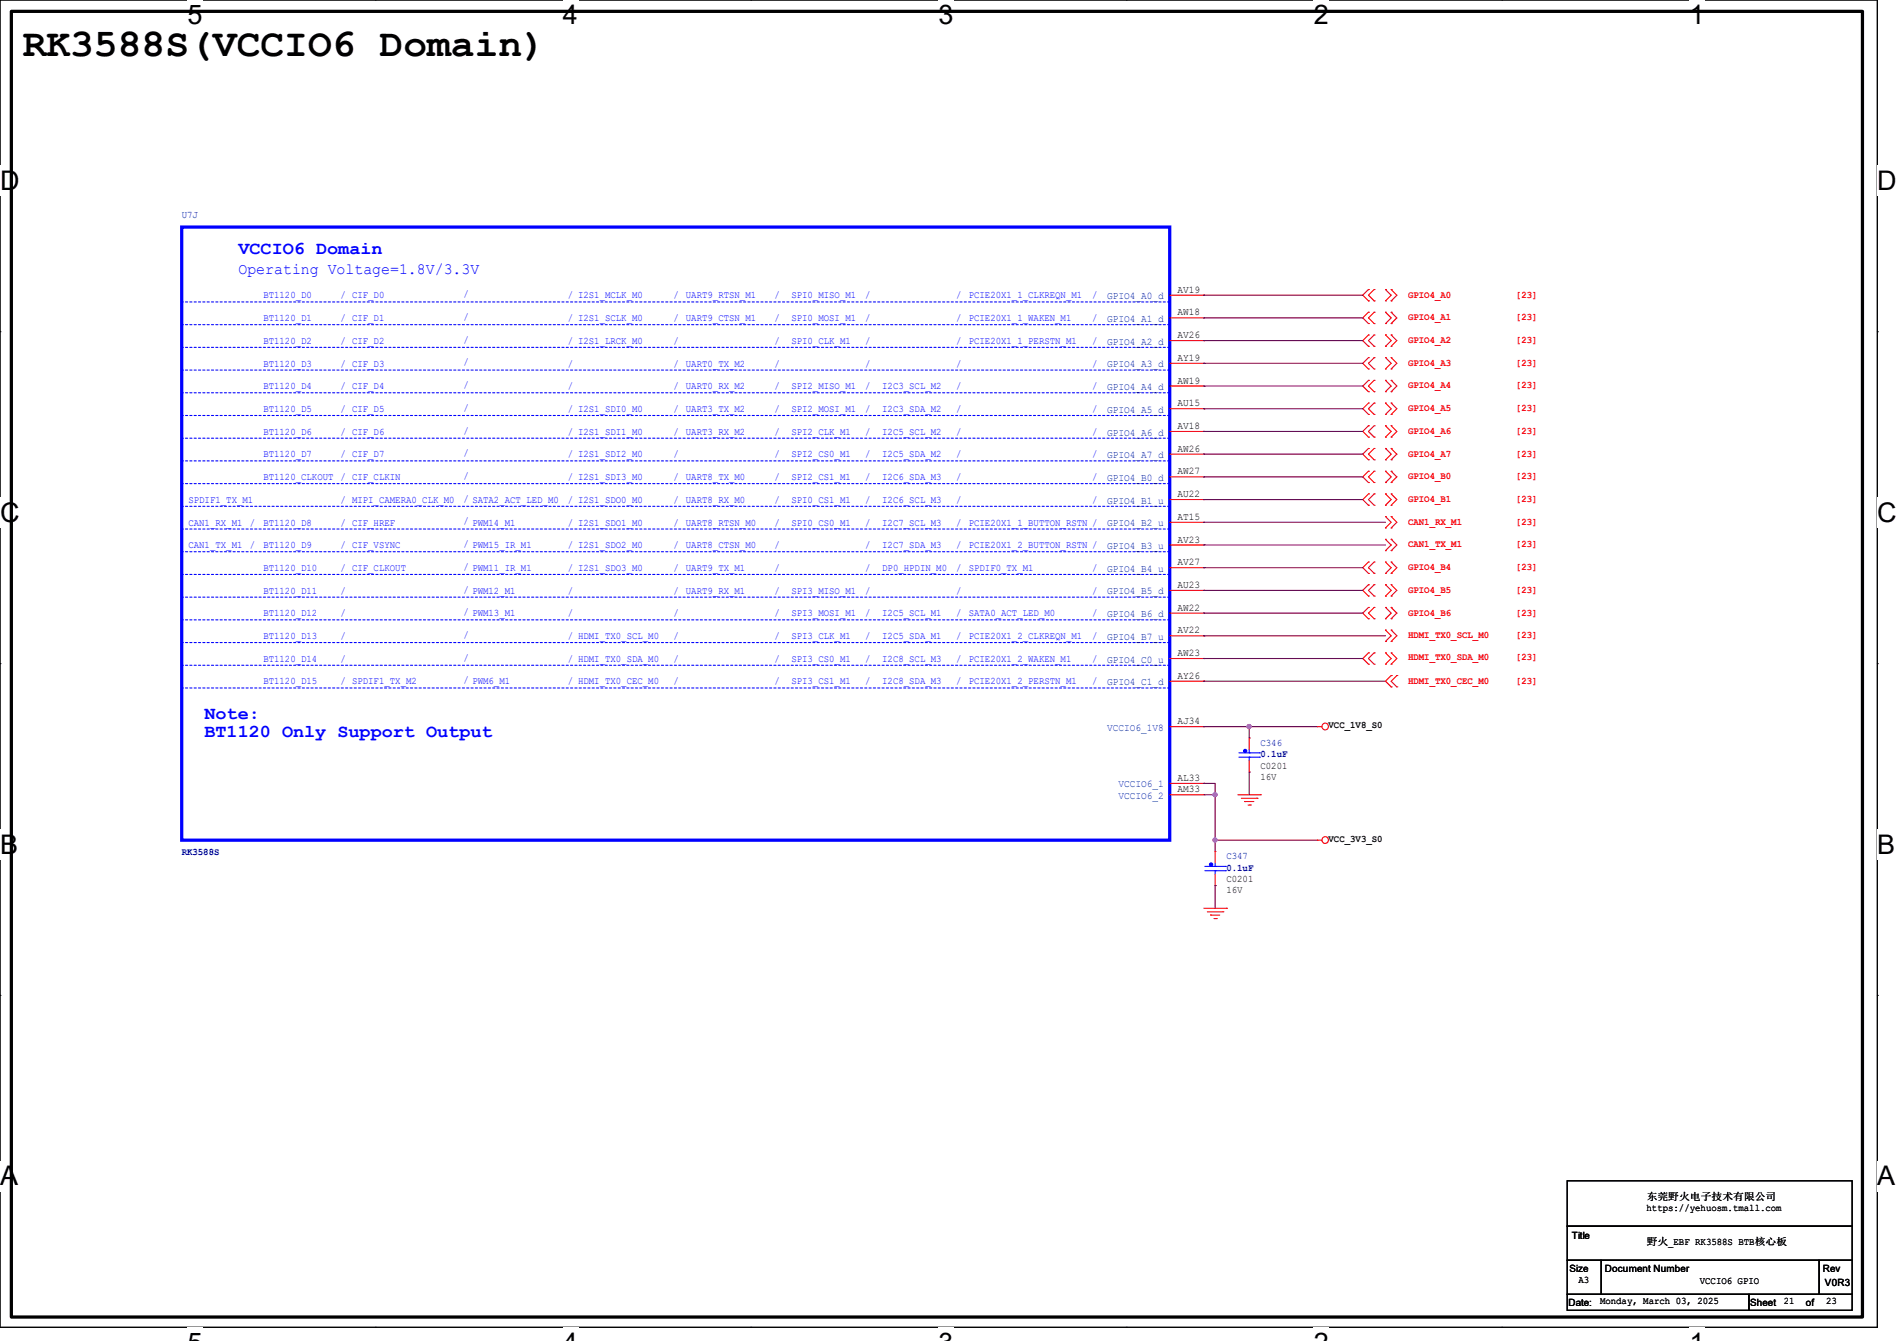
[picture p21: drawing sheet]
<svg xmlns="http://www.w3.org/2000/svg" width="297mm" height="210mm" viewBox="0 0 297 210" stroke-linecap="round" stroke-linejoin="round" font-family="sans-serif">
<defs><g id="words">
<text font-size="6.2" x="3.6" y="8.8">RK3588S(VCCIO6 Domain)</text>
<g font-size="4.2">
<text x="29.4" y="3.8">5</text>
<text x="88.1" y="3.8">4</text>
<text x="146.9" y="3.8">3</text>
<text x="205.7" y="3.8">2</text>
<text x="264.5" y="3.8">1</text>
<text x="0" y="29.8">D</text>
<text x="293.9" y="29.8">D</text>
<text x="0" y="81.7">C</text>
<text x="293.9" y="81.7">C</text>
<text x="0" y="133.7">B</text>
<text x="293.9" y="133.7">B</text>
<text x="0" y="185.6">A</text>
<text x="293.9" y="185.6">A</text>
</g>
<g font-size="2.8" fill="#00f">
<text x="37.3" y="39.7">VCCIO6 Domain</text>
<text x="32" y="112.6">Note:</text>
<text x="32" y="115.4">BT1120 Only Support Output</text>
</g>
<text font-size="2.5" fill="#00f" x="37.3" y="42.8">Operating Voltage=1.8V/3.3V</text>
<g font-size="1.6" fill="#000080">
<text x="28.4" y="34.1">U7J</text>
<text x="197.3" y="116.8">C346</text>
<text x="197.3" y="118.6">0.1uF</text>
<text x="28.4" y="133.9">RK3588S</text>
<text x="192" y="134.6">C347</text>
<text x="192" y="136.4">0.1uF</text>
</g>
<g font-size="1.6" fill="#00f">
<text x="41.2" y="46.7">BT1120_D0</text>
<text x="53.3" y="46.7">/ CIF_D0</text>
<text x="72.6" y="46.6">/</text>
<text x="88.9" y="46.7">/ I2S1_MCLK_M0</text>
<text x="105.4" y="46.7">/</text>
<text x="107.4" y="46.7">UART9_RTSN_M1</text>
<text x="121.2" y="46.7">/</text>
<text x="123.9" y="46.7">SPI0_MISO_M1</text>
<text x="135.5" y="46.7">/</text>
<text x="149.7" y="46.7">/</text>
<text x="151.7" y="46.7">PCIE20X1_1_CLKREQN_M1</text>
<text x="171" y="46.7">/</text>
<text x="41.2" y="50.3">BT1120_D1</text>
<text x="41.2" y="53.8">BT1120_D2</text>
<text x="53.3" y="53.8">/ CIF_D2</text>
<text x="53.3" y="50.3">/ CIF_D1</text>
<text x="72.6" y="50.1">/</text>
<text x="72.6" y="53.7">/</text>
<text x="88.9" y="50.3">/ I2S1_SCLK_M0</text>
<text x="88.9" y="53.8">/ I2S1_LRCK_M0</text>
<text x="105.4" y="50.3">/</text>
<text x="105.4" y="53.8">/</text>
<text x="107.4" y="50.3">UART9_CTSN_M1</text>
<text x="121.2" y="50.3">/</text>
<text x="121.2" y="53.8">/</text>
<text x="123.9" y="50.3">SPI0_MOSI_M1</text>
<text x="123.9" y="53.8">SPI0_CLK_M1</text>
<text x="135.5" y="50.3">/</text>
<text x="135.5" y="53.8">/</text>
<text x="149.7" y="50.3">/</text>
<text x="149.7" y="53.8">/</text>
<text x="151.7" y="50.3">PCIE20X1_1_WAKEN_M1</text>
<text x="151.7" y="53.8">PCIE20X1_1_PERSTN_M1</text>
<text x="171" y="50.3">/</text>
<text x="171" y="53.8">/</text>
<text x="41.2" y="57.4">BT1120_D3</text>
<text x="53.3" y="57.4">/ CIF_D3</text>
<text x="72.6" y="57.2">/</text>
<text x="88.9" y="57.4">/</text>
<text x="105.4" y="57.4">/</text>
<text x="107.4" y="57.4">UART0_TX_M2</text>
<text x="121.2" y="57.4">/</text>
<text x="135.5" y="57.4">/</text>
<text x="149.7" y="57.4">/</text>
<text x="171" y="57.4">/</text>
<text x="41.2" y="61">BT1120_D4</text>
<text x="41.2" y="64.5">BT1120_D5</text>
<text x="53.3" y="64.5">/ CIF_D5</text>
<text x="53.3" y="61">/ CIF_D4</text>
<text x="72.6" y="60.8">/</text>
<text x="72.6" y="64.3">/</text>
<text x="88.9" y="61">/</text>
<text x="88.9" y="64.5">/ I2S1_SDI0_M0</text>
<text x="105.4" y="61">/</text>
<text x="105.4" y="64.5">/</text>
<text x="107.4" y="61">UART0_RX_M2</text>
<text x="107.4" y="64.5">UART3_TX_M2</text>
<text x="121.2" y="61">/</text>
<text x="121.2" y="64.5">/</text>
<text x="123.9" y="61">SPI2_MISO_M1</text>
<text x="123.9" y="64.5">SPI2_MOSI_M1</text>
<text x="135.5" y="61">/</text>
<text x="135.5" y="64.5">/</text>
<text x="138.1" y="61">I2C3_SCL_M2</text>
<text x="138.1" y="64.5">I2C3_SDA_M2</text>
<text x="149.7" y="61">/</text>
<text x="149.7" y="64.5">/</text>
<text x="171" y="61">/</text>
<text x="171" y="64.5">/</text>
<text x="41.2" y="68.1">BT1120_D6</text>
<text x="41.2" y="71.6">BT1120_D7</text>
<text x="53.3" y="71.6">/ CIF_D7</text>
<text x="53.3" y="68.1">/ CIF_D6</text>
<text x="72.6" y="67.9">/</text>
<text x="72.6" y="71.5">/</text>
<text x="88.9" y="68.1">/ I2S1_SDI1_M0</text>
<text x="88.9" y="71.6">/ I2S1_SDI2_M0</text>
<text x="105.4" y="68.1">/</text>
<text x="105.4" y="71.6">/</text>
<text x="107.4" y="68.1">UART3_RX_M2</text>
<text x="121.2" y="68.1">/</text>
<text x="121.2" y="71.6">/</text>
<text x="123.9" y="68.1">SPI2_CLK_M1</text>
<text x="123.9" y="71.6">SPI2_CS0_M1</text>
<text x="135.5" y="68.1">/</text>
<text x="135.5" y="71.6">/</text>
<text x="138.1" y="68.1">I2C5_SCL_M2</text>
<text x="138.1" y="71.6">I2C5_SDA_M2</text>
<text x="149.7" y="68.1">/</text>
<text x="149.7" y="71.6">/</text>
<text x="171" y="68.1">/</text>
<text x="171" y="71.6">/</text>
<text x="41.2" y="75.2">BT1120_CLKOUT</text>
<text x="53.3" y="75.2">/ CIF_CLKIN</text>
<text x="72.6" y="75">/</text>
<text x="88.9" y="75.2">/ I2S1_SDI3_M0</text>
<text x="105.4" y="75.2">/</text>
<text x="107.4" y="75.2">UART8_TX_M0</text>
<text x="121.2" y="75.2">/</text>
<text x="123.9" y="75.2">SPI2_CS1_M1</text>
<text x="135.5" y="75.2">/</text>
<text x="138.1" y="75.2">I2C6_SDA_M3</text>
<text x="149.7" y="75.2">/</text>
<text x="171" y="75.2">/</text>
<text x="29.5" y="82.3">CAN1_RX_M1</text>
<text x="29.5" y="78.7">SPDIF1_TX_M1</text>
<text x="39.1" y="82.3">/</text>
<text x="41.2" y="82.3">BT1120_D8</text>
<text x="53.3" y="78.7">/ MIPI_CAMERA0_CLK_M0</text>
<text x="53.3" y="82.3">/ CIF_HREF</text>
<text x="72.6" y="78.6">/ SATA2_ACT_LED_M0</text>
<text x="72.6" y="82.1">/ PWM14_M1</text>
<text x="88.9" y="78.7">/ I2S1_SDO0_M0</text>
<text x="88.9" y="82.3">/ I2S1_SDO1_M0</text>
<text x="105.4" y="78.7">/</text>
<text x="105.4" y="82.3">/</text>
<text x="107.4" y="78.7">UART8_RX_M0</text>
<text x="107.4" y="82.3">UART8_RTSN_M0</text>
<text x="121.2" y="78.7">/</text>
<text x="121.2" y="82.3">/</text>
<text x="123.9" y="78.7">SPI0_CS1_M1</text>
<text x="123.9" y="82.3">SPI0_CS0_M1</text>
<text x="135.5" y="78.7">/</text>
<text x="135.5" y="82.3">/</text>
<text x="138.1" y="78.7">I2C6_SCL_M3</text>
<text x="138.1" y="82.3">I2C7_SCL_M3</text>
<text x="149.7" y="78.7">/</text>
<text x="149.7" y="82.3">/</text>
<text x="151.7" y="82.3">PCIE20X1_1_BUTTON_RSTN /</text>
<text x="171" y="78.7">/</text>
<text x="29.5" y="85.9">CAN1_TX_M1</text>
<text x="39.1" y="85.9">/</text>
<text x="41.2" y="85.9">BT1120_D9</text>
<text x="41.2" y="89.4">BT1120_D10</text>
<text x="53.3" y="85.9">/ CIF_VSYNC</text>
<text x="53.3" y="89.4">/ CIF_CLKOUT</text>
<text x="72.6" y="85.7">/ PWM15_IR_M1</text>
<text x="72.6" y="89.2">/ PWM11_IR_M1</text>
<text x="88.9" y="85.9">/ I2S1_SDO2_M0</text>
<text x="88.9" y="89.4">/ I2S1_SDO3_M0</text>
<text x="105.4" y="85.9">/</text>
<text x="105.4" y="89.4">/</text>
<text x="107.4" y="85.9">UART8_CTSN_M0</text>
<text x="107.4" y="89.4">UART9_TX_M1</text>
<text x="121.2" y="85.9">/</text>
<text x="121.2" y="89.4">/</text>
<text x="135.5" y="85.9">/</text>
<text x="135.5" y="89.4">/</text>
<text x="138.1" y="85.9">I2C7_SDA_M3</text>
<text x="138.1" y="89.4">DP0_HPDIN_M0</text>
<text x="149.7" y="85.9">/</text>
<text x="149.7" y="89.4">/</text>
<text x="151.7" y="85.9">PCIE20X1_2_BUTTON_RSTN /</text>
<text x="151.7" y="89.4">SPDIF0_TX_M1</text>
<text x="171" y="89.4">/</text>
<text x="41.2" y="93">BT1120_D11</text>
<text x="53.3" y="93">/</text>
<text x="72.6" y="92.8">/ PWM12_M1</text>
<text x="88.9" y="93">/</text>
<text x="105.4" y="93">/</text>
<text x="107.4" y="93">UART9_RX_M1</text>
<text x="121.2" y="93">/</text>
<text x="123.9" y="93">SPI3_MISO_M1</text>
<text x="135.5" y="93">/</text>
<text x="149.7" y="93">/</text>
<text x="171" y="93">/</text>
<text x="41.2" y="96.5">BT1120_D12</text>
<text x="41.2" y="100.1">BT1120_D13</text>
<text x="53.3" y="96.5">/</text>
<text x="53.3" y="100.1">/</text>
<text x="72.6" y="96.4">/ PWM13_M1</text>
<text x="72.6" y="99.9">/</text>
<text x="88.9" y="96.5">/</text>
<text x="88.9" y="100.1">/ HDMI_TX0_SCL_M0</text>
<text x="105.4" y="96.5">/</text>
<text x="105.4" y="100.1">/</text>
<text x="121.2" y="96.5">/</text>
<text x="121.2" y="100.1">/</text>
<text x="123.9" y="96.5">SPI3_MOSI_M1</text>
<text x="123.9" y="100.1">SPI3_CLK_M1</text>
<text x="135.5" y="96.5">/</text>
<text x="135.5" y="100.1">/</text>
<text x="138.1" y="96.5">I2C5_SCL_M1</text>
<text x="138.1" y="100.1">I2C5_SDA_M1</text>
<text x="149.7" y="96.5">/</text>
<text x="149.7" y="100.1">/</text>
<text x="151.7" y="100.1">PCIE20X1_2_CLKREQN_M1</text>
<text x="151.7" y="96.5">SATA0_ACT_LED_M0</text>
<text x="171" y="96.5">/</text>
<text x="171" y="100.1">/</text>
<text x="41.2" y="103.6">BT1120_D14</text>
<text x="41.2" y="107.2">BT1120_D15</text>
<text x="53.3" y="103.6">/</text>
<text x="53.3" y="107.2">/ SPDIF1_TX_M2</text>
<text x="72.6" y="103.5">/</text>
<text x="72.6" y="107">/ PWM6_M1</text>
<text x="88.9" y="103.6">/ HDMI_TX0_SDA_M0</text>
<text x="88.9" y="107.2">/ HDMI_TX0_CEC_M0</text>
<text x="105.4" y="103.6">/</text>
<text x="105.4" y="107.2">/</text>
<text x="121.2" y="103.6">/</text>
<text x="121.2" y="107.2">/</text>
<text x="123.9" y="103.6">SPI3_CS0_M1</text>
<text x="123.9" y="107.2">SPI3_CS1_M1</text>
<text x="135.5" y="103.6">/</text>
<text x="135.5" y="107.2">/</text>
<text x="138.1" y="103.6">I2C8_SCL_M3</text>
<text x="138.1" y="107.2">I2C8_SDA_M3</text>
<text x="149.7" y="103.6">/</text>
<text x="149.7" y="107.2">/</text>
<text x="151.7" y="103.6">PCIE20X1_2_WAKEN_M1</text>
<text x="151.7" y="107.2">PCIE20X1_2_PERSTN_M1</text>
<text x="171" y="103.6">/</text>
<text x="171" y="107.2">/</text>
</g>
<g font-size="1.6" fill="#004080">
<text x="173.3" y="46.9">GPIO4_A0_d</text>
<text x="173.3" y="50.4">GPIO4_A1_d</text>
<text x="173.3" y="54">GPIO4_A2_d</text>
<text x="173.3" y="57.5">GPIO4_A3_d</text>
<text x="173.3" y="61.1">GPIO4_A4_d</text>
<text x="173.3" y="64.6">GPIO4_A5_d</text>
<text x="173.3" y="68.2">GPIO4_A6_d</text>
<text x="173.3" y="71.8">GPIO4_A7_d</text>
<text x="173.3" y="75.3">GPIO4_B0_d</text>
<text x="173.3" y="78.9">GPIO4_B1_u</text>
<text x="173.3" y="82.4">GPIO4_B2_u</text>
<text x="173.3" y="86">GPIO4_B3_u</text>
<text x="173.3" y="89.5">GPIO4_B4_u</text>
<text x="173.3" y="93.1">GPIO4_B5_d</text>
<text x="173.3" y="96.6">GPIO4_B6_d</text>
<text x="173.3" y="100.2">GPIO4_B7_u</text>
<text x="173.3" y="103.8">GPIO4_C0_u</text>
<text x="173.3" y="107.3">GPIO4_C1_d</text>
<text x="173.3" y="114.4">VCCIO6_1V8</text>
<text x="175.1" y="123.3">VCCIO6_1</text>
<text x="175.1" y="125.1">VCCIO6_2</text>
</g>
<g font-size="1.6">
<text x="184.3" y="45.8">AV19</text>
<text x="184.3" y="49.4">AW18</text>
<text x="184.3" y="53">AV26</text>
<text x="184.3" y="56.5">AY19</text>
<text x="184.3" y="60.1">AW19</text>
<text x="184.3" y="63.6">AU15</text>
<text x="184.3" y="67.2">AV18</text>
<text x="184.3" y="70.7">AW26</text>
<text x="184.3" y="74.3">AW27</text>
<text x="184.3" y="77.9">AU22</text>
<text x="184.3" y="81.4">AT15</text>
<text x="184.3" y="85">AV23</text>
<text x="184.3" y="88.5">AV27</text>
<text x="184.3" y="92.1">AU23</text>
<text x="184.3" y="95.6">AW22</text>
<text x="184.3" y="99.2">AV22</text>
<text x="184.3" y="102.7">AW23</text>
<text x="184.3" y="106.3">AY26</text>
<text x="184.3" y="113.4">AJ34</text>
<text x="208" y="114">VCC_1V8_S0</text>
<text x="184.3" y="122.3">AL33</text>
<text x="184.3" y="124.1">AM33</text>
<text x="197.3" y="120.4">C0201</text>
<text x="197.3" y="122.1">16V</text>
<text x="208" y="131.8">VCC_3V3_S0</text>
<text x="192" y="138.1">C0201</text>
<text x="192" y="139.9">16V</text>
<text x="257.8" y="189.7">https://yehuosm.tmall.com</text>
<text x="257.8" y="187.9">东莞野火电子技术有限公司</text>
<text x="246.1" y="194">Title</text>
<text x="257.8" y="195">野火_EBF RK3588S BTB核心板</text>
<text x="245.7" y="199.1">Size</text>
<text x="247.1" y="200.9">A3</text>
<text x="251.3" y="199.1">Document Number</text>
<text x="266.1" y="201.1">VCCIO6 GPIO</text>
<text x="285.4" y="199.1">Rev</text>
<text x="285.7" y="201.5">V0R3</text>
<text x="245.5" y="204.5">Date:</text>
<text x="250.5" y="204.3">Monday, March 03, 2025</text>
<text x="274" y="204.5">Sheet</text>
<text x="279.3" y="204.3">21</text>
<text x="282.7" y="204.5">of</text>
<text x="285.9" y="204.3">23</text>
</g>
<g font-size="1.6" fill="#f00">
<text x="220.5" y="46.6">GPIO4_A0</text>
<text x="237.3" y="46.6">[23]</text>
<text x="220.5" y="50.2">GPIO4_A1</text>
<text x="220.5" y="53.7">GPIO4_A2</text>
<text x="237.3" y="50.2">[23]</text>
<text x="237.3" y="53.7">[23]</text>
<text x="220.5" y="57.3">GPIO4_A3</text>
<text x="237.3" y="57.3">[23]</text>
<text x="220.5" y="64.4">GPIO4_A5</text>
<text x="220.5" y="60.8">GPIO4_A4</text>
<text x="237.3" y="64.4">[23]</text>
<text x="237.3" y="60.8">[23]</text>
<text x="220.5" y="67.9">GPIO4_A6</text>
<text x="220.5" y="71.5">GPIO4_A7</text>
<text x="237.3" y="67.9">[23]</text>
<text x="237.3" y="71.5">[23]</text>
<text x="220.5" y="75.1">GPIO4_B0</text>
<text x="237.3" y="75.1">[23]</text>
<text x="220.5" y="82.2">CAN1_RX_M1</text>
<text x="220.5" y="78.6">GPIO4_B1</text>
<text x="237.3" y="82.2">[23]</text>
<text x="237.3" y="78.6">[23]</text>
<text x="220.5" y="85.7">CAN1_TX_M1</text>
<text x="220.5" y="89.3">GPIO4_B4</text>
<text x="237.3" y="85.7">[23]</text>
<text x="237.3" y="89.3">[23]</text>
<text x="220.5" y="92.8">GPIO4_B5</text>
<text x="237.3" y="92.8">[23]</text>
<text x="220.5" y="99.9">HDMI_TX0_SCL_M0</text>
<text x="220.5" y="96.4">GPIO4_B6</text>
<text x="237.3" y="99.9">[23]</text>
<text x="237.3" y="96.4">[23]</text>
<text x="220.5" y="103.3">HDMI_TX0_SDA_M0</text>
<text x="220.5" y="107.1">HDMI_TX0_CEC_M0</text>
<text x="237.3" y="103.3">[23]</text>
<text x="237.3" y="107.1">[23]</text>
</g>
</g></defs>
<path d="M0 0h293.9v207.9h-293.9z" fill="none" stroke="#000" stroke-width=".17"/>
<g fill="#fff">
<path d="M29.4 0h2.3v4.7h-2.3z"/>
<path d="M29.4 207.9h2.3v2.1h-2.3z"/>
</g>
<path d="M58.8 0h.1M58.8 207.9h.1" fill="none" stroke="#000" stroke-width=".17"/>
<g fill="#fff">
<path d="M88.1 0h2.4v4.7h-2.4z"/>
<path d="M88.1 207.9h2.4v2.1h-2.4z"/>
</g>
<path d="M117.6 0h.1M117.6 207.9h.1" fill="none" stroke="#000" stroke-width=".17"/>
<g fill="#fff">
<path d="M146.9 0h2.4v4.7h-2.4z"/>
<path d="M146.9 207.9h2.4v2.1h-2.4z"/>
</g>
<path d="M176.3 0h.1M176.3 207.9h.1" fill="none" stroke="#000" stroke-width=".17"/>
<g fill="#fff">
<path d="M205.7 0h2.4v4.7h-2.4z"/>
<path d="M205.7 207.9h2.4v2.1h-2.4z"/>
</g>
<path d="M235.1 0h.1M235.1 207.9h.1" fill="none" stroke="#000" stroke-width=".17"/>
<g fill="#fff">
<path d="M264.5 0h2.4v4.7h-2.4z"/>
<path d="M264.5 207.9h2.4v2.1h-2.4z"/>
<path d="M0 26h3v4.7h-3z"/>
<path d="M293.9 26h3.1v4.7h-3.1z"/>
<path d="M0 77.9h3v4.7h-3z"/>
<path d="M293.9 77.9h3.1v4.7h-3.1z"/>
</g>
<path d="M0 51.9h.1M293.9 51.9h.1" fill="none" stroke="#000" stroke-width=".17"/>
<g fill="#fff">
<path d="M0 129.9h2.8v4.7h-2.8z"/>
<path d="M293.9 129.9h2.9v4.7h-2.9z"/>
</g>
<path d="M0 103.9h.1M293.9 103.9h.1" fill="none" stroke="#000" stroke-width=".17"/>
<g fill="#fff">
<path d="M-.1 181.8h2.9v4.8h-2.9z"/>
<path d="M293.8 181.8h3v4.8h-3z"/>
</g>
<path d="M0 155.9h.1M293.9 155.9h.1M245.4 184.9h44.6v7.1h-44.6zM245.4 192h44.6v5.4h-44.6zM245.4 197.4h5.3v5.3h-5.3zM250.7 197.4h34.1v5.3h-34.1zM284.8 197.4h5.2v5.3h-5.2zM245.4 202.7h28.4v2.5h-28.4zM273.8 202.7h16.2v2.5h-16.2z" fill="none" stroke="#000" stroke-width=".17"/>
<path d="M1.8 1.8h289.8v204.4h-289.8z" fill="none" stroke="#000" stroke-width=".51"/>
<g fill="none" stroke="#f00" stroke-width=".17">
<path d="M183.1 46.2h5.4M183.1 49.8h5.4M183.1 53.3h5.4M183.1 56.9h5.4M188.5 46.2h.1M188.5 49.8h.1M188.5 53.3h.1M188.5 56.9h.1M214.2 56h.1M214.2 57.8h.1M214.2 59.6h.1M214.2 45.3h.1"/>
<path d="M214.2 47.1h.1M214.2 48.9h.1M214.2 50.7h.1M214.2 52.5h.1M214.2 54.2h.1M214.2 56l-.8 .9 .8 .9M214.2 59.6l-.8 .9 .8 .8M214.2 45.3l-.8 .9 .8 .9M214.2 48.9l-.8 .9 .8 .9M214.2 52.5l-.8 .8 .8 .9M215.1 57.8h.1M215.1 56h.1"/>
<path d="M215.1 59.6h.1M215.1 47.1h.1M215.1 45.3h.1M215.1 50.7h.1M215.1 48.9h.1M215.1 54.2h.1M215.1 52.5h.1M215.1 56l-.9 .9 .9 .9M215.1 59.6l-.9 .9 .9 .8M215.1 52.5l-.9 .8 .9 .9M215.1 45.3l-.9 .9 .9 .9M215.1 48.9l-.9 .9 .9 .9"/>
<path d="M216.9 57.8h.1M216.9 56h.1M216.9 59.6h.1M216.9 47.1h.1M216.9 45.3h.1M216.9 50.7h.1M216.9 48.9h.1M216.9 54.2h.1M216.9 52.5h.1M216.9 59.6l.9 .9-.9 .8M216.9 52.5l.9 .8-.9 .9M216.9 56l.9 .9-.9 .9"/>
<path d="M216.9 48.9l.9 .9-.9 .9M216.9 45.3l.9 .9-.9 .9M217.8 57.8h.1M217.8 56h.1M217.8 59.6h.1M217.8 47.1h.1M217.8 45.3h.1M217.8 50.7h.1M217.8 48.9h.1M217.8 54.2h.1M217.8 52.5h.1M217.8 56l.9 .9-.9 .9"/>
<path d="M217.8 59.6l.9 .9-.9 .8M217.8 45.3l.9 .9-.9 .9M217.8 48.9l.9 .9-.9 .9M217.8 52.5l.9 .8-.9 .9M183.1 60.5h5.4M183.1 64h5.4M183.1 67.6h5.4M183.1 71.1h5.4M183.1 74.7h5.4M183.1 78.2h5.4M188.5 60.5h.1M188.5 64h.1"/>
<path d="M188.5 67.6h.1M188.5 71.1h.1M188.5 74.7h.1M188.5 78.2h.1M214.2 63.1h.1M214.2 64.9h.1M214.2 77.3h.1M214.2 79.1h.1M214.2 61.3h.1M214.2 66.7h.1M214.2 68.5h.1M214.2 70.2h.1"/>
<path d="M214.2 72h.1M214.2 73.8h.1M214.2 75.6h.1M214.2 63.1l-.8 .9 .8 .9M214.2 77.3l-.8 .9 .8 .9M214.2 66.7l-.8 .9 .8 .9M214.2 70.2l-.8 .9 .8 .9M214.2 73.8l-.8 .9 .8 .9M215.1 64.9h.1M215.1 63.1h.1M215.1 79.1h.1M215.1 77.3h.1"/>
<path d="M215.1 61.3h.1M215.1 68.5h.1M215.1 66.7h.1M215.1 72h.1M215.1 70.2h.1M215.1 75.6h.1M215.1 73.8h.1M215.1 77.3l-.9 .9 .9 .9M215.1 63.1l-.9 .9 .9 .9M215.1 66.7l-.9 .9 .9 .9M215.1 73.8l-.9 .9 .9 .9M215.1 70.2l-.9 .9 .9 .9"/>
<path d="M216.9 64.9h.1M216.9 63.1h.1M216.9 79.1h.1M216.9 77.3h.1M216.9 61.3h.1M216.9 68.5h.1M216.9 66.7h.1M216.9 72h.1M216.9 70.2h.1M216.9 75.6h.1M216.9 73.8h.1M216.9 66.7l.9 .9-.9 .9"/>
<path d="M216.9 63.1l.9 .9-.9 .9M216.9 73.8l.9 .9-.9 .9M216.9 77.3l.9 .9-.9 .9M216.9 70.2l.9 .9-.9 .9M217.8 64.9h.1M217.8 63.1h.1M217.8 79.1h.1M217.8 77.3h.1M217.8 61.3h.1M217.8 68.5h.1M217.8 66.7h.1M217.8 72h.1"/>
<path d="M217.8 70.2h.1M217.8 75.6h.1M217.8 73.8h.1M217.8 63.1l.9 .9-.9 .9M217.8 77.3l.9 .9-.9 .9M217.8 66.7l.9 .9-.9 .9M217.8 70.2l.9 .9-.9 .9M217.8 73.8l.9 .9-.9 .9M183.1 81.8h5.4M183.1 85.3h5.4M183.1 88.9h5.4M183.1 92.5h5.4"/>
<path d="M183.1 96h5.4M183.1 99.6h5.4M188.5 81.8h.1M188.5 85.3h.1M188.5 88.9h.1M188.5 92.5h.1M188.5 96h.1M188.5 99.6h.1M214.2 88h.1M214.2 89.8h.1M214.2 91.6h.1M214.2 93.3h.1"/>
<path d="M214.2 95.1h.1M214.2 96.9h.1M214.2 88l-.8 .9 .8 .9M214.2 91.6l-.8 .9 .8 .8M214.2 95.1l-.8 .9 .8 .9M215.1 89.8h.1M215.1 88h.1M215.1 93.3h.1M215.1 91.6h.1M215.1 96.9h.1M215.1 95.1h.1M215.1 95.1l-.9 .9 .9 .9"/>
<path d="M215.1 88l-.9 .9 .9 .9M215.1 91.6l-.9 .9 .9 .8M216.9 98.7h.1M216.9 82.7h.1M216.9 80.9h.1M216.9 86.2h.1M216.9 84.5h.1M216.9 89.8h.1M216.9 88h.1M216.9 93.3h.1M216.9 91.6h.1M216.9 96.9h.1"/>
<path d="M216.9 95.1h.1M216.9 98.7l.9 .9-.9 .9M216.9 80.9l.9 .9-.9 .9M216.9 84.5l.9 .8-.9 .9M216.9 91.6l.9 .9-.9 .8M216.9 88l.9 .9-.9 .9M216.9 95.1l.9 .9-.9 .9M217.8 98.7h.1M217.8 82.7h.1M217.8 80.9h.1M217.8 86.2h.1M217.8 84.5h.1"/>
<path d="M217.8 89.8h.1M217.8 88h.1M217.8 93.3h.1M217.8 91.6h.1M217.8 96.9h.1M217.8 95.1h.1M217.8 98.7l.9 .9-.9 .9M217.8 80.9l.9 .9-.9 .9M217.8 84.5l.9 .8-.9 .9M217.8 88l.9 .9-.9 .9M217.8 91.6l.9 .9-.9 .8M217.8 95.1l.9 .9-.9 .9"/>
<path d="M183.1 113.8h5.4M183.1 103.1h5.4M183.1 106.7h5.4M188.5 103.1h.1M188.5 106.7h.1M188.5 113.8h.1M195.6 115.6h.1M195.6 115.6v1.7M195.6 119.1v1.8M206.2 113.8h.1M206.2 113.8h.8M214.2 102.2h.1"/>
<path d="M214.2 104h.1M214.2 102.2l-.8 .9 .8 .9M215.1 104h.1M215.1 102.2h.1M215.1 102.2l-.9 .9 .9 .9M216.9 104h.1M216.9 102.2h.1M216.9 100.5h.1M216.9 102.2l.9 .9-.9 .9M217.8 104h.1M217.8 102.2h.1M217.8 100.5h.1"/>
<path d="M217.8 105.8h.1M217.8 107.6h.1M217.8 105.8l-.9 .9 .9 .9M217.8 102.2l.9 .9-.9 .9M218.7 107.6h.1M218.7 105.8h.1M218.7 105.8l-.9 .9 .9 .9M183.1 124.5h5.4M183.1 122.7h5.4M188.5 122.7h.1M188.5 124.5h.1M190.2 133.3h.1"/>
<path d="M190.2 138.7h.1M190.2 133.3v1.8M190.2 136.9v1.8M193.8 124.5h3.6M194.4 125h2.4M194.9 125.5h.1M194.9 125.5h1.4M195.4 126.1h.3M195.6 120.9h.1M195.7 126.1h.1M196.8 125h.1M197.4 124.5h.1"/>
<path d="M206.2 131.6h.1M206.2 131.6h.8M188.5 142.2h3.5M189 142.8h2.5M189.5 143.3h.1M189.5 143.3h1.5M190.1 143.8h.3M190.4 143.8h.1M191.5 142.8h.1M192 142.2h.1"/>
<circle cx="207.5" cy="113.8" r=".52"/>
<circle cx="207.5" cy="131.6" r=".52"/>
</g>
<g fill="none" stroke="#00f" stroke-width=".17">
<path d="M194 118.6h3.2M194 117.9h3.2M195.6 118.6h.1M195.6 117.9h.1M195.6 117.3v.6M195.6 118.6v.5M197.2 118.6h.1M197.2 117.9h.1M188.6 136.4h3.3M188.6 135.7h3.3M190.2 136.4h.1M190.2 135.7h.1"/>
<path d="M190.2 135.1v.6M190.2 136.4v.5M191.9 136.4h.1M191.9 135.7h.1"/>
</g>
<g fill="#00f" stroke="#00f" stroke-width=".17">
<circle cx="194.9" cy="117.6" r=".25"/>
<circle cx="189.6" cy="135.4" r=".25"/>
</g>
<path d="M28.4 35.6h154.7v96h-154.7z" fill="none" stroke="#00f" stroke-width=".51"/>
<g fill="none" stroke="#00f" stroke-width=".17" stroke-dasharray=".3 .3">
<path d="M28.4 47.3h.1M28.4 50.8h.1M28.4 54.4h.1M28.4 58h.1M183.1 47.3h-154.7M183.1 50.8h-154.7M183.1 54.4h-154.7M183.1 58h-154.7M28.4 61.5h.1M28.4 65.1h.1M28.4 68.6h.1M28.4 72.2h.1"/>
<path d="M28.4 75.7h.1M28.4 79.3h.1M183.1 61.5h-154.7M183.1 65.1h-154.7M183.1 68.6h-154.7M183.1 72.2h-154.7M183.1 75.7h-154.7M183.1 79.3h-154.7M28.4 82.8h.1M28.4 86.4h.1M28.4 90h.1M28.4 93.5h.1"/>
<path d="M28.4 97.1h.1M183.1 82.8h-154.7M183.1 86.4h-154.7M183.1 90h-154.7M183.1 93.5h-154.7M183.1 97.1h-154.7M28.4 100.6h.1M28.4 104.2h.1M28.4 107.7h.1M183.1 100.6h-154.7M183.1 104.2h-154.7M183.1 107.7h-154.7"/>
</g>
<g fill="none" stroke="#800040" stroke-width=".17">
<path d="M188.5 49.8h.1M188.5 46.2h.1M188.5 53.3h.1M188.5 56.9h.1M188.5 49.8h24.9M188.5 46.2h24.9M188.5 53.3h24.9M188.5 56.9h24.9M188.5 67.6h.1M188.5 60.5h.1M188.5 64h.1M188.5 74.7h.1"/>
<path d="M188.5 78.2h.1M188.5 71.1h.1M188.5 67.6h24.9M188.5 60.5h24.9M188.5 64h24.9M188.5 74.7h24.9M188.5 78.2h24.9M188.5 71.1h24.9M188.5 96h.1M188.5 81.8h.1M188.5 99.6h.1M188.5 88.9h.1"/>
<path d="M188.5 92.5h.1M188.5 85.3h.1M188.5 96h24.9M188.5 81.8h28.4M188.5 99.6h28.4M188.5 88.9h24.9M188.5 92.5h24.9M188.5 85.3h28.4M188.5 113.8h.1M188.5 103.1h.1M188.5 106.7h.1M188.5 113.8h17.7"/>
<path d="M188.5 103.1h24.9M188.5 106.7h28.4M195.6 113.8h.1M195.6 113.8v1.8M188.5 122.7h.1M188.5 122.7h1.7v10.6M188.5 124.5h1.7M190.2 138.7h.1M190.2 131.6h.1M190.2 124.5h.1M190.2 138.7v3.5M190.2 131.6h16"/>
<path d="M195.6 120.9h.1M195.6 120.9v3.6"/>
</g>
<g fill="#f0f" stroke="#f0f" stroke-width=".17">
<circle cx="195.6" cy="113.8" r=".32"/>
<circle cx="190.2" cy="124.4" r=".32"/>
<circle cx="190.2" cy="131.6" r=".32"/>
</g>
<use href="#words"/>
</svg>
